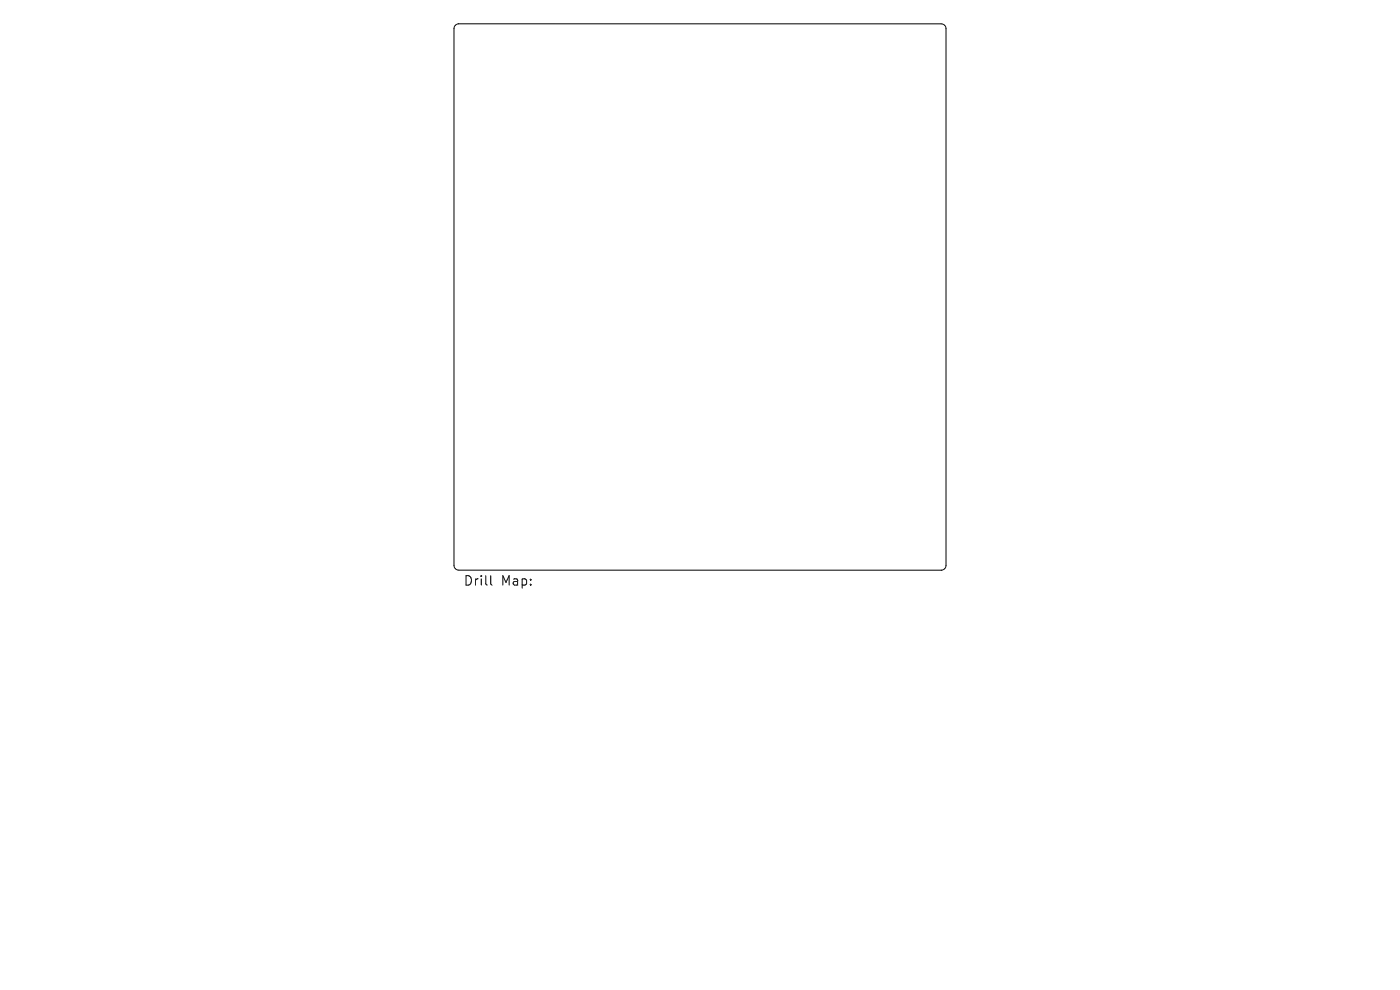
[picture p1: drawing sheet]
<svg xmlns="http://www.w3.org/2000/svg" width="297mm" height="210mm" viewBox="0 0 297 210" stroke-linecap="round" stroke-linejoin="round" font-family="sans-serif">
<defs><g id="words">
<g font-size="2.8">
<text x="98.3" y="124.5">Drill</text>
<text x="106.3" y="124.5">Map:</text>
</g>
</g></defs>
<path d="M96.6 5.3l.7-.2h102.4a1.02 1.02 0 0 1 1 1v113.8a1.02 1.02 0 0 1-1 1.1l-102.4-.1a1.02 1.02 0 0 1-1-1v-113.8zM104.1 122.1v1.7l.3 .3" fill="none" stroke="#000" stroke-width=".21"/>
<use href="#words"/>
</svg>
